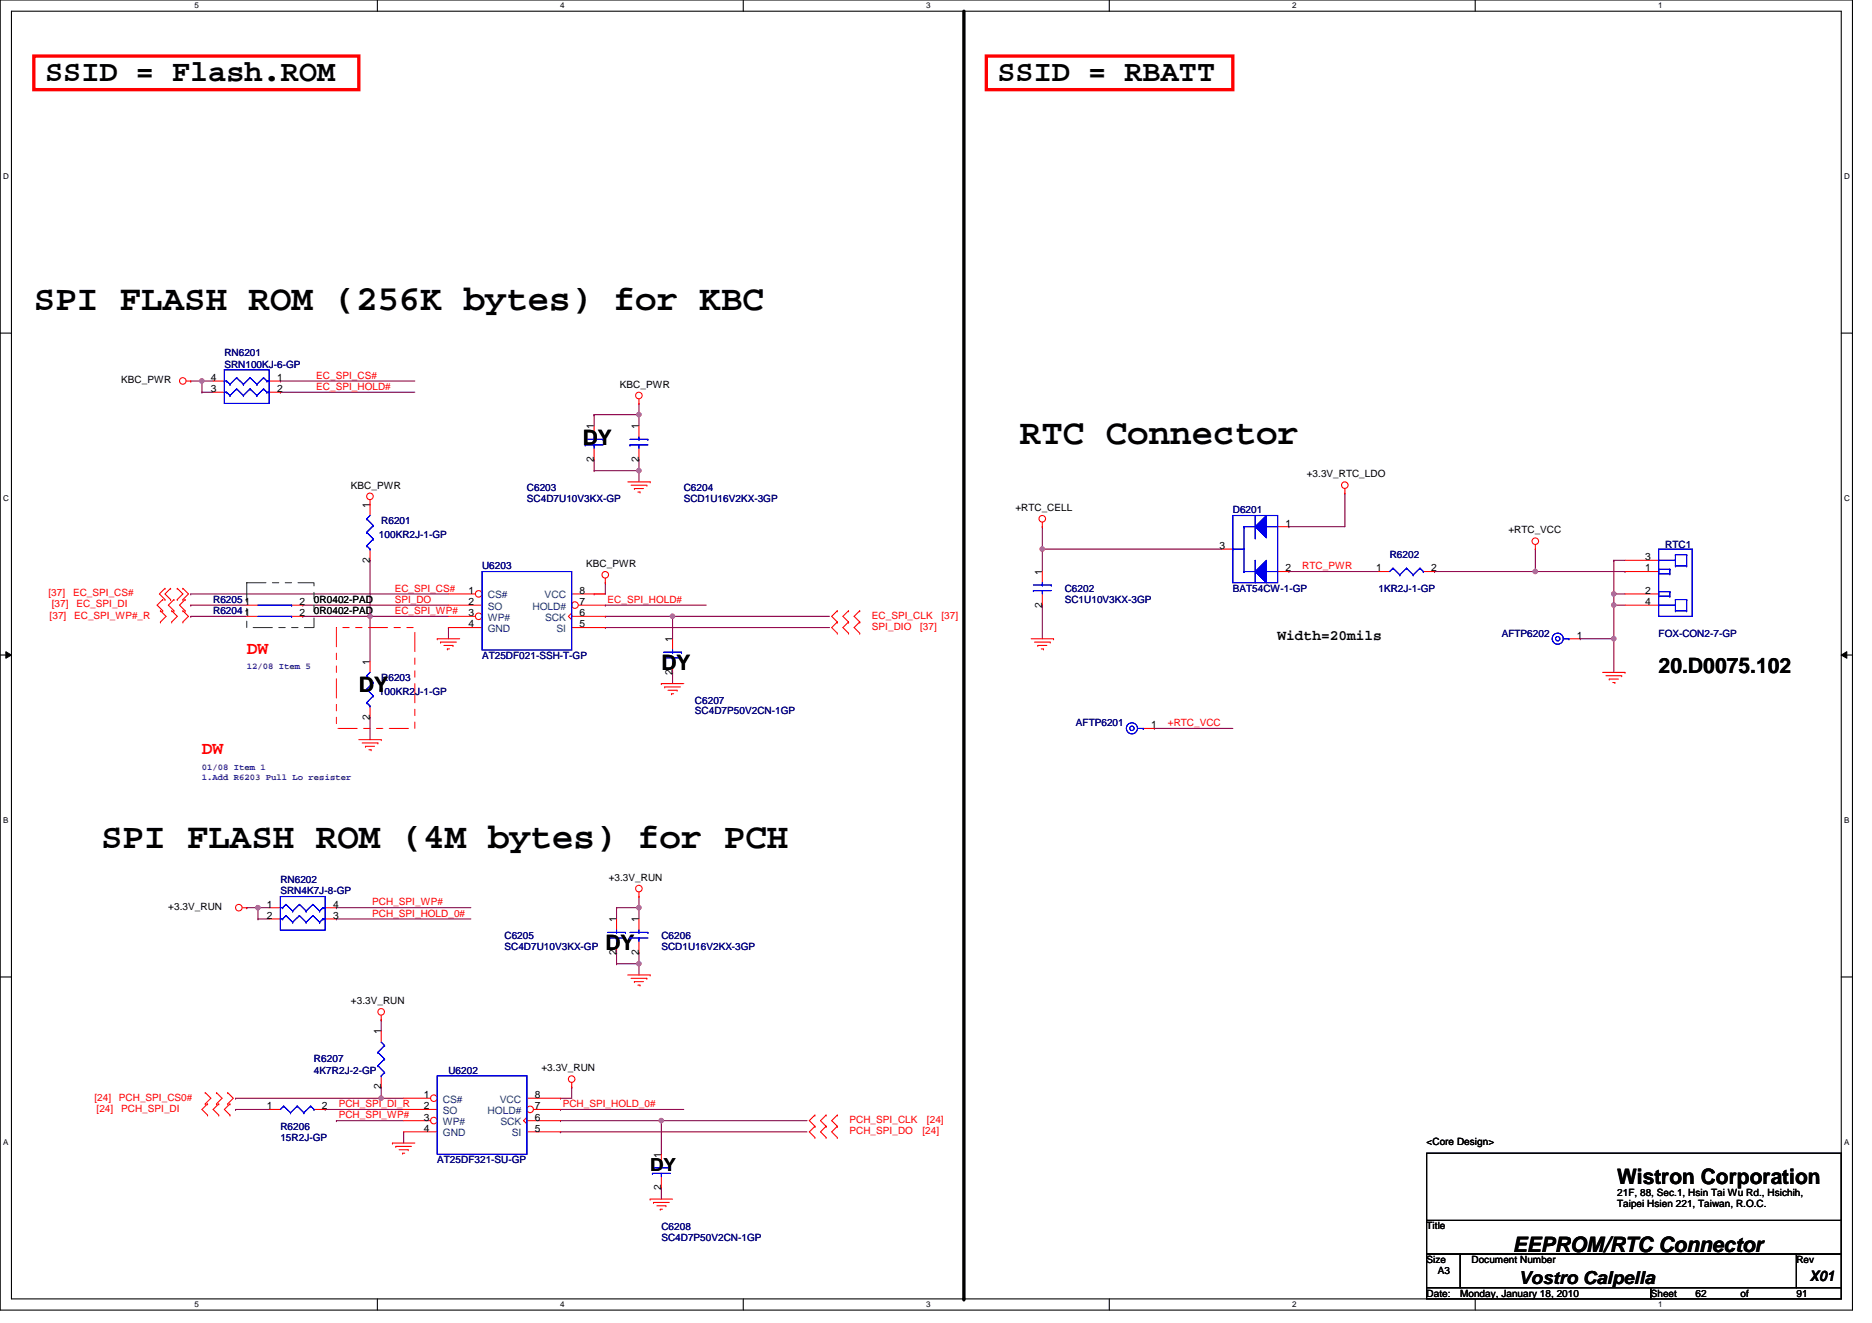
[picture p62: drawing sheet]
<svg xmlns="http://www.w3.org/2000/svg" width="297mm" height="210mm" viewBox="0 0 297 210" stroke-linecap="round" stroke-linejoin="round" font-family="sans-serif">
<defs><g id="words">
<g font-size="5.7">
<text x="5.4" y="49.2">SPI FLASH ROM (256K bytes) for KBC</text>
<text x="161.8" y="70.5">RTC Connector</text>
<text x="16" y="134.5">SPI FLASH ROM (4M bytes) for PCH</text>
</g>
<g font-size="4.8">
<text x="7.2" y="12.9">SSID = Flash.ROM</text>
<text x="158.3" y="12.9">SSID = RBATT</text>
</g>
<g font-size="3.4">
<text x="92.5" y="70.7">DY</text>
<text x="104.9" y="106.2">DY</text>
<text x="263.2" y="106.8">20.D0075.102</text>
<text x="56.9" y="109.8">DY</text>
<text x="96.1" y="150.7">DY</text>
<text x="256.6" y="187.9">Wistron Corporation</text>
<text x="240.1" y="198.7">EEPROM/RTC Connector</text>
</g>
<g font-size="2.8" fill="#f00">
<text x="39.2" y="103.7">DW</text>
<text x="32" y="119.7">DW</text>
</g>
<g font-size="2.8">
<text x="103.2" y="185.8">DY</text>
<text x="241" y="203.7">Vostro Calpella</text>
</g>
<g font-size="2.3">
<text x="202.7" y="101.5">Width=20mils</text>
<text x="287.2" y="203.2">X01</text>
</g>
<g font-size="1.6" fill="#000080">
<text x="35.6" y="56.5">RN6201</text>
<text x="35.6" y="58.3">SRN100KJ-6-GP</text>
<text x="83.6" y="77.9">C6203</text>
<text x="108.5" y="77.9">C6204</text>
<text x="60.5" y="83.2">R6201</text>
<text x="83.6" y="79.7">SC4D7U10V3KX-GP</text>
<text x="108.5" y="79.7">SCD1U16V2KX-3GP</text>
<text x="195.6" y="81.4">D6201</text>
<text x="60.1" y="85.3">100KR2J-1-GP</text>
<text x="220.5" y="88.5">R6202</text>
<text x="264.2" y="86.9">RTC1</text>
<text x="33.8" y="95.7">R6205</text>
<text x="76.5" y="90.3">U6203</text>
<text x="168.9" y="93.9">C6202</text>
<text x="168.9" y="95.7">SC1U10V3KX-3GP</text>
<text x="195.6" y="93.9">BAT54CW-1-GP</text>
<text x="218.7" y="93.9">1KR2J-1-GP</text>
<text x="33.8" y="97.4">R6204</text>
<text x="238.3" y="101">AFTP6202</text>
<text x="263.2" y="101">FOX-CON2-7-GP</text>
<text x="76.5" y="104.5">AT25DF021-SSH-T-GP</text>
<text x="60.1" y="110.2">100KR2J-1-GP</text>
<text x="60.5" y="108.1">R6203</text>
<text x="110.3" y="111.7">C6207</text>
<text x="110.3" y="113.3">SC4D7P50V2CN-1GP</text>
<text x="170.7" y="115.2">AFTP6201</text>
<text x="44.5" y="140.1">RN6202</text>
<text x="44.5" y="141.9">SRN4K7J-8-GP</text>
<text x="80" y="149">C6205</text>
<text x="104.9" y="149">C6206</text>
<text x="80" y="150.8">SC4D7U10V3KX-GP</text>
<text x="104.9" y="150.8">SCD1U16V2KX-3GP</text>
<text x="49.8" y="168.6">R6207</text>
<text x="49.8" y="170.3">4K7R2J-2-GP</text>
<text x="71.2" y="170.3">U6202</text>
<text x="44.5" y="179.2">R6206</text>
<text x="44.5" y="181">15R2J-GP</text>
<text x="69.4" y="184.6">AT25DF321-SU-GP</text>
<text x="104.9" y="195.2">C6208</text>
<text x="104.9" y="196.8">SC4D7P50V2CN-1GP</text>
</g>
<g font-size="1.6">
<text x="19.2" y="60.8">KBC_PWR</text>
<text x="33.5" y="62.2">3</text>
<text x="33.5" y="60.4">4</text>
<text x="44" y="60.4">1</text>
<text x="44" y="62.2">2</text>
<text x="98.4" y="61.5">KBC_PWR</text>
<text x="94.3" y="68.1" transform="rotate(-90 94.3 68.1)">1</text>
<text x="101.4" y="68.1" transform="rotate(-90 101.4 68.1)">1</text>
<text x="55.7" y="77.5">KBC_PWR</text>
<text x="94.3" y="73.3" transform="rotate(-90 94.3 73.3)">2</text>
<text x="101.4" y="73.3" transform="rotate(-90 101.4 73.3)">2</text>
<text x="207.3" y="75.7">+3.3V_RTC_LDO</text>
<text x="58.7" y="80.5" transform="rotate(-90 58.7 80.5)">1</text>
<text x="161.1" y="81.1">+RTC_CELL</text>
<text x="204" y="83.5">1</text>
<text x="58.7" y="89.3" transform="rotate(-90 58.7 89.3)">2</text>
<text x="93" y="90">KBC_PWR</text>
<text x="193.5" y="87.1">3</text>
<text x="239.3" y="84.6">+RTC_VCC</text>
<text x="261" y="88.9">3</text>
<text x="38.8" y="96">1</text>
<text x="47.5" y="96">2</text>
<text x="49.8" y="95.7">0R0402-PAD</text>
<text x="74.4" y="94.2">1</text>
<text x="74.4" y="96">2</text>
<text x="92" y="96">7</text>
<text x="92" y="94.2">8</text>
<text x="165.4" y="91.2" transform="rotate(-90 165.4 91.2)">1</text>
<text x="204" y="90.7">2</text>
<text x="218.4" y="90.7">1</text>
<text x="227.1" y="90.7">2</text>
<text x="261" y="96">4</text>
<text x="261" y="90.7">1</text>
<text x="261" y="94.2">2</text>
<text x="38.8" y="97.8">1</text>
<text x="47.5" y="97.8">2</text>
<text x="49.8" y="97.4">0R0402-PAD</text>
<text x="74.4" y="97.8">3</text>
<text x="74.4" y="99.5">4</text>
<text x="92" y="99.5">5</text>
<text x="92" y="97.8">6</text>
<text x="106.7" y="101.9" transform="rotate(-90 106.7 101.9)">1</text>
<text x="165.4" y="96.4" transform="rotate(-90 165.4 96.4)">2</text>
<text x="250.2" y="101.3">1</text>
<text x="58.7" y="105.4" transform="rotate(-90 58.7 105.4)">1</text>
<text x="106.7" y="107.1" transform="rotate(-90 106.7 107.1)">2</text>
<text x="58.7" y="114.2" transform="rotate(-90 58.7 114.2)">2</text>
<text x="182.6" y="115.5">1</text>
<text x="42.4" y="144">1</text>
<text x="52.8" y="144">4</text>
<text x="96.6" y="139.7">+3.3V_RUN</text>
<text x="26.7" y="144.4">+3.3V_RUN</text>
<text x="42.4" y="145.8">2</text>
<text x="52.8" y="145.8">3</text>
<text x="97.8" y="146.3" transform="rotate(-90 97.8 146.3)">1</text>
<text x="101.4" y="146.3" transform="rotate(-90 101.4 146.3)">1</text>
<text x="97.8" y="151.5" transform="rotate(-90 97.8 151.5)">2</text>
<text x="101.4" y="151.5" transform="rotate(-90 101.4 151.5)">2</text>
<text x="55.7" y="159.3">+3.3V_RUN</text>
<text x="60.5" y="164.1" transform="rotate(-90 60.5 164.1)">1</text>
<text x="60.5" y="172.8" transform="rotate(-90 60.5 172.8)">2</text>
<text x="85.9" y="170">+3.3V_RUN</text>
<text x="42.4" y="176">1</text>
<text x="51.1" y="176">2</text>
<text x="67.2" y="174.2">1</text>
<text x="67.2" y="176">2</text>
<text x="67.2" y="177.8">3</text>
<text x="67.2" y="179.6">4</text>
<text x="84.9" y="179.6">5</text>
<text x="84.9" y="177.8">6</text>
<text x="84.9" y="176">7</text>
<text x="84.9" y="174.2">8</text>
<text x="104.9" y="183.7" transform="rotate(-90 104.9 183.7)">1</text>
<text x="226.4" y="181.7">&lt;Core Design&gt;</text>
<text x="104.9" y="188.8" transform="rotate(-90 104.9 188.8)">2</text>
<text x="256.6" y="189.7">21F, 88, Sec.1, Hsin Tai Wu Rd., Hsichih,</text>
<text x="256.6" y="191.5">Taipei Hsien 221, Taiwan, R.O.C.</text>
<text x="226.4" y="195.1">Title</text>
<text x="226.4" y="200.4">Size</text>
<text x="228.2" y="202.2">A3</text>
<text x="233.5" y="200.4">Document Number</text>
<text x="285" y="200.4">Rev</text>
<text x="226.4" y="205.7">Date:</text>
<text x="231.7" y="205.7">Monday, January 18, 2010</text>
<text x="261.9" y="205.7">Sheet</text>
<text x="269" y="205.7">62</text>
<text x="276.2" y="205.7">of</text>
<text x="285" y="205.7">91</text>
</g>
<g font-size="1.6" fill="#f00">
<text x="50.2" y="60.1">EC_SPI_CS#</text>
<text x="50.2" y="61.9">EC_SPI_HOLD#</text>
<text x="7.7" y="94.6">[37]</text>
<text x="11.6" y="94.6">EC_SPI_CS#</text>
<text x="62.6" y="95.7">SPI_DO</text>
<text x="62.6" y="93.9">EC_SPI_CS#</text>
<text x="96.4" y="95.7">EC_SPI_HOLD#</text>
<text x="206.6" y="90.3">RTC_PWR</text>
<text x="7.9" y="98.1">[37]</text>
<text x="8.2" y="96.4">[37]</text>
<text x="11.8" y="98.1">EC_SPI_WP#_R</text>
<text x="12.1" y="96.4">EC_SPI_DI</text>
<text x="62.6" y="97.4">EC_SPI_WP#</text>
<text x="138.4" y="99.9">SPI_DIO</text>
<text x="138.4" y="98.1">EC_SPI_CLK</text>
<text x="146" y="99.9">[37]</text>
<text x="149.4" y="98.1">[37]</text>
<text x="185.3" y="115.2">+RTC_VCC</text>
<text x="59.1" y="143.7">PCH_SPI_WP#</text>
<text x="59.1" y="145.4">PCH_SPI_HOLD_0#</text>
<text x="15" y="174.6">[24]</text>
<text x="15.3" y="176.4">[24]</text>
<text x="18.9" y="174.6">PCH_SPI_CS0#</text>
<text x="19.2" y="176.4">PCH_SPI_DI</text>
<text x="53.7" y="175.7">PCH_SPI_DI_R</text>
<text x="53.7" y="177.4">PCH_SPI_WP#</text>
<text x="89.3" y="175.7">PCH_SPI_HOLD_0#</text>
<text x="134.8" y="178.2">PCH_SPI_CLK</text>
<text x="134.8" y="179.9">PCH_SPI_DO</text>
<text x="146.4" y="179.9">[24]</text>
<text x="147.1" y="178.2">[24]</text>
</g>
<g font-size="1.6" fill="#004080">
<text x="77.4" y="95">CS#</text>
<text x="86.4" y="95">VCC</text>
<text x="77.4" y="96.7">SO</text>
<text x="77.4" y="98.5">WP#</text>
<text x="77.4" y="100.3">GND</text>
<text x="84.5" y="96.7">HOLD#</text>
<text x="86.5" y="98.5">SCK</text>
<text x="88.3" y="100.3">SI</text>
<text x="70.3" y="175">CS#</text>
<text x="70.3" y="176.7">SO</text>
<text x="70.3" y="178.5">WP#</text>
<text x="77.4" y="176.7">HOLD#</text>
<text x="79.3" y="175">VCC</text>
<text x="79.4" y="178.5">SCK</text>
<text x="70.3" y="180.3">GND</text>
<text x="81.2" y="180.3">SI</text>
</g>
<g font-size="1.4" fill="#400080">
<text x="39.2" y="106.1">12/08 Item 5</text>
<text x="32" y="122.1">01/08 Item 1</text>
<text x="32" y="123.7">1.Add R6203 Pull Lo resister</text>
</g>
<g font-size="1.3">
<text x="30.8" y="1.3">5</text>
<text x="88.9" y="1.3">4</text>
<text x="147" y="1.3">3</text>
<text x="205" y="1.3">2</text>
<text x="263.1" y="1.3">1</text>
<text x=".5" y="28.4">D</text>
<text x="292.6" y="28.4">D</text>
<text x=".5" y="79.5">C</text>
<text x="292.6" y="79.5">C</text>
<text x=".5" y="130.6">B</text>
<text x="292.6" y="130.6">B</text>
<text x=".5" y="181.7">A</text>
<text x="292.6" y="181.7">A</text>
<text x="30.8" y="207.4">5</text>
<text x="88.9" y="207.4">4</text>
<text x="147" y="207.4">3</text>
<text x="205" y="207.4">2</text>
<text x="263.1" y="207.4">1</text>
</g>
</g></defs>
<path d="M0 0h293.9v207.9h-293.9zM1.8 1.8h290.4v204.3h-290.4z" fill="none" stroke="#000" stroke-width=".17"/>
<g fill="#fff">
<path d="M30.8 .2h.7v1.4h-.7z"/>
<path d="M30.8 206.3h.7v1.4h-.7z"/>
</g>
<path d="M59.9 0v1.8M59.9 206.1v1.8" fill="none" stroke="#000" stroke-width=".17"/>
<g fill="#fff">
<path d="M88.9 .2h.7v1.4h-.7z"/>
<path d="M88.9 206.3h.7v1.4h-.7z"/>
</g>
<path d="M117.9 0v1.8M117.9 206.1v1.8" fill="none" stroke="#000" stroke-width=".17"/>
<g fill="#fff">
<path d="M147 .2h.7v1.4h-.7z"/>
<path d="M147 206.3h.7v1.4h-.7z"/>
</g>
<path d="M176 0v1.8M176 206.1v1.8" fill="none" stroke="#000" stroke-width=".17"/>
<g fill="#fff">
<path d="M205 .2h.7v1.4h-.7z"/>
<path d="M205 206.3h.7v1.4h-.7z"/>
</g>
<path d="M234.1 0v1.8M234.1 206.1v1.8" fill="none" stroke="#000" stroke-width=".17"/>
<g fill="#fff">
<path d="M263.1 .2h.7v1.4h-.7z"/>
<path d="M263.1 206.3h.7v1.4h-.7z"/>
<path d="M.5 27.3h.9v1.4h-.9z"/>
<path d="M292.6 27.3h.9v1.4h-.9z"/>
<path d="M.5 78.4h.9v1.4h-.9z"/>
<path d="M292.6 78.4h.9v1.4h-.9z"/>
</g>
<path d="M0 52.9h1.8M292.2 52.9h1.7" fill="none" stroke="#000" stroke-width=".17"/>
<g fill="#fff">
<path d="M.5 129.5h.8v1.4h-.8z"/>
<path d="M292.6 129.5h.9v1.4h-.9z"/>
</g>
<path d="M0 103.9h1.8M292.2 103.9h1.7" fill="none" stroke="#000" stroke-width=".17"/>
<path d="M.9 103.4l.9 .5-.9 .5zM292.2 103.9l.8-.5v1z" fill="#000"/>
<path d="M.9 103.4l.9 .5-.9 .5zM292.2 103.9l.8-.5v1z" fill="none" stroke="#000" stroke-width=".16"/>
<g fill="#fff">
<path d="M.5 180.5h.8v1.4h-.8z"/>
<path d="M292.6 180.5h.9v1.4h-.9z"/>
</g>
<path d="M0 155h1.8M292.2 155h1.7" fill="none" stroke="#000" stroke-width=".17"/>
<path d="M58.7 88.9h.1M58.7 88.9v8.9" fill="none" stroke="#800040" stroke-width=".17"/>
<circle cx="58.7" cy="97.8" r=".35" fill="#f0f"/>
<circle cx="58.7" cy="97.8" r=".35" fill="none" stroke="#f0f" stroke-width=".17"/>
<g fill="none" stroke="#800040" stroke-width=".17">
<path d="M94.3 65.8h.1M94.3 65.8v1.8M101.4 65.8h.1M101.4 65.8v1.8M30.3 97.8h.1M30.3 96h.1M30.3 97.8h8.9M30.3 96h8.9M48 96h.1M48 96h23.2M58.7 97.8h.1M58.7 97.8h12.5"/>
<path d="M71.2 99.6h.1M71.2 99.6v1.7M94.3 94.2h.1M96.1 92.5h.1M96.1 92.5v1.7h-1.8"/>
</g>
<circle cx="101.4" cy="65.8" r=".35" fill="#f0f"/>
<circle cx="101.4" cy="65.8" r=".35" fill="none" stroke="#f0f" stroke-width=".17"/>
<path d="M94.3 65.8h.1M94.3 72.9h.1M94.3 74.7h.1M94.3 65.8h7.1M94.3 72.9v1.8M94.3 74.7h7.1M101.4 74.7h.1M101.4 74.7v1.8" fill="none" stroke="#800040" stroke-width=".17"/>
<circle cx="101.4" cy="74.7" r=".35" fill="#f0f"/>
<circle cx="101.4" cy="74.7" r=".35" fill="none" stroke="#f0f" stroke-width=".17"/>
<g fill="none" stroke="#800040" stroke-width=".17">
<path d="M101.4 72.9h.1M101.4 64h.1M101.4 64v1.8M101.4 72.9v1.8M213.4 78.2h.1M213.4 78.2v5.4h-8.9M30.3 94.2h.1M30.3 94.2h40.9M48 97.8h.1M48 97.8h10.7M165.4 83.6h.1M165.4 96h.1"/>
<path d="M165.4 87.1h.1M165.4 83.6v3.5M165.4 96v5.3M165.4 87.1h28.4M204.5 83.6h.1M204.5 90.7h.1M204.5 90.7h14.2M243.6 87.1h.1M243.6 87.1v3.6M106.7 106.7h.1M106.7 106.7v1.8M256.1 101.3h.1"/>
<path d="M256.1 101.3v5.4"/>
</g>
<circle cx="165.4" cy="87.1" r=".35" fill="#f0f"/>
<circle cx="165.4" cy="87.1" r=".35" fill="none" stroke="#f0f" stroke-width=".17"/>
<path d="M227.6 90.7h.1M227.6 90.7h16" fill="none" stroke="#800040" stroke-width=".17"/>
<circle cx="243.6" cy="90.7" r=".35" fill="#f0f"/>
<circle cx="243.6" cy="90.7" r=".35" fill="none" stroke="#f0f" stroke-width=".17"/>
<path d="M165.4 87.1h.1M165.4 87.1v3.6M183.2 115.6h.1M183.2 115.6h12.4M250.7 101.3h.1M250.7 101.3h5.4" fill="none" stroke="#800040" stroke-width=".17"/>
<circle cx="256.1" cy="101.3" r=".35" fill="#f0f"/>
<circle cx="256.1" cy="101.3" r=".35" fill="none" stroke="#f0f" stroke-width=".17"/>
<path d="M256.1 96h.1M256.1 96h1.7" fill="none" stroke="#800040" stroke-width=".17"/>
<circle cx="256.1" cy="96" r=".35" fill="#f0f"/>
<circle cx="256.1" cy="96" r=".35" fill="none" stroke="#f0f" stroke-width=".17"/>
<path d="M256.1 94.2h.1M256.1 94.2v1.8" fill="none" stroke="#800040" stroke-width=".17"/>
<circle cx="256.1" cy="94.2" r=".35" fill="#f0f"/>
<circle cx="256.1" cy="94.2" r=".35" fill="none" stroke="#f0f" stroke-width=".17"/>
<g fill="none" stroke="#800040" stroke-width=".17">
<path d="M37.4 176h.1M37.4 176h5.3M51.6 176h.1M51.6 176h12.4M53.4 177.8h.1M53.4 177.8h10.6M64 179.6h.1M64 179.6v1.8M88.9 177.8h.1M88.9 179.6h.1M88.9 176h.1M88.9 177.8h39.2"/>
<path d="M88.9 179.6h39.2M88.9 176h19.6M104.9 177.8h.1M104.9 177.8v5.3"/>
</g>
<circle cx="104.9" cy="177.8" r=".35" fill="#f0f"/>
<circle cx="104.9" cy="177.8" r=".35" fill="none" stroke="#f0f" stroke-width=".17"/>
<path d="M97.8 144h.1M97.8 144v1.8M101.4 152.9h.1M101.4 152.9v1.8M88.9 174.2h.1M90.7 172.5h.1M90.7 172.5v1.7h-1.8" fill="none" stroke="#800040" stroke-width=".17"/>
<circle cx="101.4" cy="152.9" r=".35" fill="#f0f"/>
<circle cx="101.4" cy="152.9" r=".35" fill="none" stroke="#f0f" stroke-width=".17"/>
<path d="M101.4 144h.1M101.4 144v1.8" fill="none" stroke="#800040" stroke-width=".17"/>
<circle cx="101.4" cy="144" r=".35" fill="#f0f"/>
<circle cx="101.4" cy="144" r=".35" fill="none" stroke="#f0f" stroke-width=".17"/>
<path d="M60.5 174.2h.1M60.5 174.2h3.5" fill="none" stroke="#800040" stroke-width=".17"/>
<circle cx="60.5" cy="174.2" r=".35" fill="#f0f"/>
<circle cx="60.5" cy="174.2" r=".35" fill="none" stroke="#f0f" stroke-width=".17"/>
<path d="M40.9 144h.1M40.9 144h1.8M37.4 174.2h.1M60.5 172.5h.1M60.5 161.8h.1M60.5 161.8v1.8M60.5 172.5v1.7h-23.1M104.9 188.5h.1M104.9 188.5v1.7" fill="none" stroke="#800040" stroke-width=".17"/>
<circle cx="40.9" cy="144" r=".35" fill="#f0f"/>
<circle cx="40.9" cy="144" r=".35" fill="none" stroke="#f0f" stroke-width=".17"/>
<g fill="none" stroke="#800040" stroke-width=".17">
<path d="M32 60.5h.1M32 60.5h1.8M39.2 144h.1M39.2 144h1.7M40.9 145.8h.1M40.9 144h.1M40.9 145.8h1.8M40.9 144v1.8M53.4 144h.1M53.4 145.8h.1M53.4 145.8h21.3M53.4 144h21.3"/>
<path d="M97.8 144h.1M97.8 152.9h.1M97.8 151.1h.1M97.8 151.1v1.8M101.4 142.2h.1M101.4 151.1h.1M101.4 142.2v1.8h-3.6M101.4 151.1v1.8h-3.6"/>
</g>
<circle cx="32" cy="60.4" r=".35" fill="#f0f"/>
<circle cx="32" cy="60.4" r=".35" fill="none" stroke="#f0f" stroke-width=".17"/>
<g fill="none" stroke="#800040" stroke-width=".17">
<path d="M30.3 60.5h.1M30.3 60.5h1.7M32 62.2h.1M32 60.5h.1M32 62.2h1.8M32 60.5v1.7M44.5 60.5h.1M44.5 62.2h.1M44.5 62.2h21.3M44.5 60.5h21.3M96.1 96h.1M96.1 96h16"/>
<path d="M106.7 97.8h.1M106.7 97.8h24.9"/>
</g>
<circle cx="106.7" cy="97.8" r=".35" fill="#f0f"/>
<circle cx="106.7" cy="97.8" r=".35" fill="none" stroke="#f0f" stroke-width=".17"/>
<g fill="none" stroke="#800040" stroke-width=".17">
<path d="M58.7 97.8h.1M58.7 97.8v7.1M96.1 97.8h.1M96.1 99.6h.1M96.1 97.8h10.6M96.1 99.6h35.5M106.7 97.8h.1M106.7 97.8v3.5M243.6 90.7h14.2M256.1 96h.1M256.1 88.9h.1M256.1 94.2h.1"/>
<path d="M256.1 88.9v5.3M256.1 96v5.3M256.1 88.9h1.7M256.1 94.2h1.7M257.8 90.7h.1M58.7 113.8h.1M58.7 113.8v3.5"/>
</g>
<g fill="none" stroke="#f00" stroke-width=".17">
<path d="M29.5 60.5h.8M30.3 60.5h.1M58.7 79.3v.7M99.6 76.5h3.6M100.1 77h2.5M100.7 77.5h.1M100.7 77.5h1.4M101.2 78.1h.4M101.4 64h.1M101.4 63.3v.7M101.6 78.1h.1M102.6 77h.1"/>
<path d="M103.2 76.5h.1M213.4 78.2h.1M213.4 77.5v.7M25.5 98.7h.1M25.5 96.9h.1M25.5 96.9l.8 .9-.8 .9M25.8 96.9h.1M25.8 95.1h.1M25.8 95.1l-.9 .9 .9 .9M26.2 93.3h.1M26.2 95.1h.1M26.2 93.3l-.9 .9 .9 .9"/>
<path d="M27.1 95.1h.1M27.1 93.3h.1M27.1 93.3l-.9 .9 .9 .9M27.2 96.9h.1M27.2 98.7h.1M27.2 96.9l.9 .9-.9 .9M27.6 95.1h.1M27.6 96.9h.1M27.6 95.1l-.9 .9 .9 .9M28.1 93.3h.1M28.1 95.1h.1M28.1 93.3l.9 .9-.9 .9"/>
<path d="M29 98.7h.1M29 96.9h.1M29 93.3h.1M29 95.1h.1M29 93.3l.9 .9-.9 .9M29 96.9l.9 .9-.9 .9M29.4 96.9h.1M29.4 95.1h.1M29.4 95.1l-.9 .9 .9 .9M58.7 80h.1M96.1 92.5h.1M96.1 91.7v.8"/>
<path d="M132.9 98.7h.1M132.9 96.9h.1M132.9 98.7l-.9 .9 .9 .9M132.9 96.9l-.9 .9 .9 .9M134.6 98.7h.1M134.6 96.9h.1M134.6 98.7l-.9 .9 .9 .9M134.6 96.9l-.9 .9 .9 .9M136.4 98.7h.1M136.4 96.9h.1M136.4 96.9l-.9 .9 .9 .9M136.4 98.7l-.9 .9 .9 .9"/>
<path d="M165.4 83.6h.1M165.4 82.8v.8M243.6 87.1h.1M243.6 86.4v.7M56.9 117.3h3.6M57.5 117.9h2.5M58 118.4h.1M58 118.4h1.4M58.5 119h.4M58.9 119h.1M60 117.9h.1M60.5 117.3h.1"/>
<path d="M69.4 101.3h.1M69.4 101.3h3.5M69.9 101.9h.1M69.9 101.9h2.5M70.4 102.4h1.5M71 103h.1M71 103h.3M71.9 102.4h.1M104.9 108.5h.1M104.9 108.5h3.6M105.5 109h.1M105.5 109h2.5"/>
<path d="M106 109.5h1.4M106.5 110.1h.1M106.5 110.1h.4M107.4 109.5h.1M132.9 100.5h.1M134.6 100.5h.1M136.4 100.5h.1M163.6 101.3h3.6M164.1 101.9h2.5M164.7 102.4h.1M164.7 102.4h1.4M165.2 103h.4"/>
<path d="M165.6 103h.1M166.6 101.9h.1M167.2 101.3h.1M181.4 115.6h1.8M254.3 106.7h3.5M254.8 107.2h2.5M255.4 107.7h.1M255.4 107.7h1.4M255.9 108.3h.3M256.2 108.3h.1M257.3 107.2h.1M257.8 106.7h.1"/>
<path d="M38.4 144h.8M39.2 144h.1M99.6 154.7h3.6M100.1 155.2h2.5M100.7 155.7h.1M100.7 155.7h1.4M101.2 156.3h.4M101.4 142.2h.1M101.4 141.5v.7M101.6 156.3h.1M102.6 155.2h.1M103.2 154.7h.1"/>
<path d="M32.6 175.1h.1M32.6 173.4h.1M32.6 173.4l.9 .8-.9 .9M32.9 176.9h.1M32.9 175.1h.1M32.9 175.1l-.9 .9 .9 .9M34.4 173.4h.1M34.4 175.1h.1M34.4 173.4l.8 .8-.8 .9M34.7 175.1h.1M34.7 176.9h.1M34.7 175.1l-.9 .9 .9 .9"/>
<path d="M36.1 175.1h.1M36.1 173.4h.1M36.1 173.4l.9 .8-.9 .9M36.5 176.9h.1M36.5 175.1h.1M36.5 175.1l-.9 .9 .9 .9M60.5 161.8h.1M60.5 161.1v.7M90.7 172.5h.1M90.7 171.7v.8M129.3 178.7h.1M129.3 176.9h.1"/>
<path d="M129.3 178.7l-.9 .9 .9 .9M129.3 176.9l-.9 .9 .9 .9M131.1 176.9h.1M131.1 178.7h.1M131.1 176.9l-.9 .9 .9 .9M131.1 178.7l-.9 .9 .9 .9M132.9 178.7h.1M132.9 176.9h.1M132.9 178.7l-.9 .9 .9 .9M132.9 176.9l-.9 .9 .9 .9M62.3 181.4h.1M62.3 181.4h3.5"/>
<path d="M62.8 181.9h.1M62.8 181.9h2.5M63.3 182.4h1.5M63.9 183h.1M63.9 183h.3M64.8 182.4h.1M103.2 190.2h.1M103.2 190.2h3.5M103.7 190.8h.1M103.7 190.8h2.5M104.2 191.3h1.5M104.8 191.9h.1"/>
<path d="M104.8 191.9h.3M105.7 191.3h.1M129.3 180.5h.1M131.1 180.5h.1M132.9 180.5h.1"/>
<circle cx="29" cy="60.4" r=".52"/>
<circle cx="58.7" cy="78.8" r=".52"/>
<circle cx="101.4" cy="62.7" r=".52"/>
<circle cx="213.4" cy="77" r=".52"/>
<circle cx="96" cy="91.2" r=".52"/>
<circle cx="165.4" cy="82.3" r=".52"/>
<circle cx="243.6" cy="85.9" r=".52"/>
<circle cx="37.9" cy="144" r=".52"/>
<circle cx="101.4" cy="141" r=".52"/>
<circle cx="60.5" cy="160.5" r=".52"/>
<circle cx="90.7" cy="171.2" r=".52"/>
</g>
<path d="M226.4 183h65.8v10.6h-65.8zM226.4 193.6h65.8v5.4h-65.8zM226.4 199h5.3v5.3h-5.3zM231.7 199h53.3v5.3h-53.3zM285 199h7.2v5.3h-7.2zM226.4 204.3h35.5v1.8h-35.5zM261.9 204.3h30.3v1.8h-30.3z" fill="none" stroke="#000" stroke-width=".17"/>
<path d="M5.4 8.9h51.5v5.3h-51.5zM156.5 8.9h39.1v5.3h-39.1z" fill="none" stroke="#f00" stroke-width=".53"/>
<path d="M152.9 1.8v204.3" fill="none" stroke="#000" stroke-width=".53"/>
<circle cx="152.9" cy="206.1" r=".26" fill="#000"/>
<path d="M39.2 92.5h10.6v7.1h-10.6z" fill="none" stroke="#008000" stroke-width=".16" stroke-dasharray="3 1 1 1 1 1"/>
<path d="M53.4 99.6h12.4v16h-12.4z" fill="none" stroke="#f00" stroke-width=".16" stroke-dasharray="3 1 1 1 1 1"/>
<g fill="none" stroke="#00f" stroke-width=".17">
<path d="M180.5 115.6h.9M181.4 115.6h.1"/>
<circle cx="179.6" cy="115.6" r=".35"/>
<circle cx="179.6" cy="115.6" r=".88"/>
</g>
<circle cx="68.8" cy="174.2" r=".52" fill="#fff"/>
<g fill="none" stroke="#f00" stroke-width=".17">
<path d="M64 174.2h4.3M64 176h5.4"/>
<circle cx="68.8" cy="174.2" r=".52"/>
</g>
<circle cx="68.8" cy="177.8" r=".52" fill="#fff"/>
<g fill="none" stroke="#f00" stroke-width=".17">
<path d="M64 177.8h4.3M64 179.6h5.4M83.6 177.8h5.3M83.6 179.6h5.3M83.6 177.3l-.5 .5 .5 .5"/>
<circle cx="68.8" cy="177.8" r=".52"/>
</g>
<circle cx="84.1" cy="176" r=".52" fill="#fff"/>
<g fill="none" stroke="#f00" stroke-width=".17">
<path d="M33.8 60.5h1.8M33.8 62.2h1.8M42.7 60.5h1.8M42.7 62.2h1.8M193.8 87.1h1.8M202.7 83.6h1.8M202.7 90.7h1.8M42.7 176h1.8M49.8 176h1.8M83.6 174.2h5.3M84.7 176h4.2"/>
<circle cx="84.1" cy="176" r=".52"/>
</g>
<g fill="none" stroke="#00f" stroke-width=".17">
<path d="M35.6 58.7h7.1v5.3h-7.1zM37.5 59.9h.1M37.5 59.9l1.1 1.1M37.5 59.9l-1 1.1M39.7 59.9h.1M39.7 59.9l1.1 1.1M39.7 59.9l-1.1 1.1M41.8 59.9h.1M41.8 59.9l.6 .6M41.8 59.9l-1 1.1M35.6 60.5h.1M35.6 60.5h.4"/>
<path d="M35.6 62.2h.4M36 60.5h.1M36 62.2h.1M36 60.5l.5 .5M36 62.2l.5 .6M36.5 61h.1M36.5 62.8h.1M37.5 61.7h.1M37.5 61.7l-1 1.1M37.5 61.7l1.1 1.1M38.6 61h.1M38.6 62.8h.1"/>
<path d="M39.7 61.7h.1M39.7 61.7l-1.1 1.1M39.7 61.7l1.1 1.1M40.8 61h.1M40.8 62.8h.1M41.8 61.7h.1M41.8 61.7l-1 1.1M41.8 61.7l.6 .5M42.4 60.5h.1M42.4 62.2h.1M42.4 60.5h.3M42.4 62.2h.3"/>
<path d="M42.7 62.2h.1M45 175.5h.1M45 175.5l-.5 .5M45 175.5l1.1 1.1M46.1 176.6h.1M47.2 175.5h.1M47.2 175.5l-1.1 1.1M47.2 175.5l1 1.1M48.2 176.6h.1M49.3 175.5h.1M49.3 175.5l-1.1 1.1M49.3 175.5l.5 .5"/>
<path d="M49.8 176h.1M69.4 170.7h14.2v12.4h-14.2z"/>
</g>
<path d="M201 81.8v3.5l-1.8-1.7z" fill="#00f"/>
<path d="M195.6 87.1h.1M195.6 87.1h1.8M197.4 83.6h.1M197.4 90.7h.1M197.4 83.6h1.8M197.4 83.6v7.1M199.2 85.3h.1M199.2 81.8v3.5M201 81.8v3.5l-1.8-1.7zM201 83.6h.1M201 83.6h1.7" fill="none" stroke="#00f" stroke-width=".17"/>
<path d="M201 88.9v3.6l-1.8-1.8z" fill="#00f"/>
<path d="M195.6 81.8h7.1v10.7h-7.1zM197.4 90.7h.1M197.4 90.7h1.8M199.2 88.9h.1M199.2 88.9v3.6M201 88.9v3.6l-1.8-1.8zM201 90.7h.1M201 90.7h1.7" fill="none" stroke="#00f" stroke-width=".17"/>
<path d="M201 81.8v3.5l-1.8-1.7z" fill="#00f"/>
<path d="M195.6 87.1h.1M195.6 87.1h1.8M197.4 83.6h.1M197.4 90.7h.1M197.4 83.6h1.8M197.4 83.6v7.1M199.2 85.3h.1M199.2 81.8v3.5M201 81.8v3.5l-1.8-1.7zM201 83.6h.1M201 83.6h1.7" fill="none" stroke="#00f" stroke-width=".17"/>
<path d="M201 88.9v3.6l-1.8-1.8z" fill="#00f"/>
<g fill="none" stroke="#00f" stroke-width=".17">
<path d="M100 70.6h.1M100 69.7h2.8M100 70.6h2.8M101.4 69.7h.1M101.4 70.6h.1M101.4 69.3v.4M101.4 70.6v.5M102.8 69.7h.1M40.9 96h5.4M46.3 96h.1M164 93.7h.1M164 92.8h2.8"/>
<path d="M164 93.7h2.8M165.4 92.8h.1M165.4 93.7h.1M165.4 92.5v.3M165.4 93.7v.5M166.8 92.8h.1M195.6 81.8h7.1v10.7h-7.1zM197.4 90.7h.1M197.4 90.7h1.8M199.2 88.9h.1M199.2 88.9v3.6M201 88.9v3.6l-1.8-1.8z"/>
<path d="M201 90.7h.1M201 90.7h1.7M221 90.1h.1M221 90.1l-.5 .6M221 90.1l1.1 1.1M222.1 91.2h.1M223.2 90.1h.1M223.2 90.1l-1.1 1.1M223.2 90.1l1 1.1M224.2 91.2h.1M225.3 90.1h.1M225.3 90.1l-1.1 1.1"/>
<path d="M225.3 90.1l.5 .6M225.8 90.7h.1M263.2 87.1h5.3v10.7h-5.3zM263.2 88.9h.1M263.2 90.3h.1M263.2 91h.1M263.2 93.9h.1M263.2 94.6h.1M263.2 96h.1M263.2 96h2.6M263.2 88.9h2.6M263.2 90.3h1.8"/>
<path d="M263.2 90.3v.7M263.2 93.9v.7M263.2 91h1.8M263.2 93.9h1.8M263.2 94.6h1.8M265 91h.1M265 90.3h.1M265 94.6h.1M265 93.9h.1M265 90.3v.7M265 93.9v.7M265.8 88h.1"/>
<path d="M265.8 89.8h.1M265.8 95.1h.1M265.8 96.9h.1M265.8 88h1.8M265.8 88v1.8M265.8 95.1v1.8M265.8 89.8h1.8M265.8 95.1h1.8M265.8 96.9h1.8M267.6 89.8h.1M267.6 88h.1M267.6 96.9h.1"/>
<path d="M267.6 95.1h.1M267.6 88v1.8M267.6 95.1v1.8M105.3 104.4h.1M105.3 103.5h2.8M105.3 104.4h2.8M106.7 103.5h.1M106.7 104.4h.1M106.7 103.1v.4M106.7 104.4v.5M108.1 103.5h.1M248.1 101.3h.9"/>
<path d="M249 101.3h.1M44.5 142.2h7.1v5.4h-7.1zM44.5 145.8h.1M44.5 144h.3M44.5 145.8h.3M44.8 144h.1M44.8 145.8h.1M45.4 143.5h.1M45.4 145.3h.1M45.4 143.5l-.6 .5M45.4 143.5l1 1M45.4 145.3l1 1"/>
<path d="M45.4 145.3l-.6 .5M46.4 144.5h.1M46.4 146.3h.1M47.5 143.5h.1M47.5 145.3h.1M47.5 143.5l-1.1 1M47.5 143.5l1.1 1M47.5 145.3l1.1 1M47.5 145.3l-1.1 1M48.6 144.5h.1M48.6 146.3h.1M49.7 143.5h.1"/>
<path d="M49.7 145.3h.1M49.7 143.5l-1.1 1M49.7 143.5l1 1M49.7 145.3l1 1M49.7 145.3l-1.1 1M50.7 144.5h.1M50.7 146.3h.1M51.2 144h.1M51.2 145.8h.1M51.2 144h.4M51.2 144l-.5 .5M51.2 145.8h.4"/>
<path d="M51.2 145.8l-.5 .5M51.6 144h.1"/>
<circle cx="247.2" cy="101.3" r=".35"/>
<circle cx="247.2" cy="101.3" r=".88"/>
</g>
<g fill="none" stroke="#f00" stroke-width=".17">
<path d="M101.4 67.6v1.7M101.4 71.1v1.8M39.2 96h1.7M46.3 96h1.7M165.4 90.7v1.8M165.4 94.2v1.8M218.7 90.7h1.8M225.8 90.7h1.8M257.8 90.7h5.4M257.8 96h5.4M257.8 94.2h5.4M257.8 88.9h5.4"/>
<path d="M106.7 101.3v1.8M106.7 104.9v1.8M249 101.3h1.7M42.7 144h1.8M42.7 145.8h1.8M51.6 144h1.8M51.6 145.8h1.8"/>
</g>
<circle cx="75.9" cy="94.2" r=".52" fill="#fff"/>
<g fill="none" stroke="#f00" stroke-width=".17">
<path d="M71.2 94.2h4.2M71.2 96h5.3"/>
<circle cx="75.9" cy="94.2" r=".52"/>
</g>
<circle cx="75.9" cy="97.8" r=".52" fill="#fff"/>
<g fill="none" stroke="#f00" stroke-width=".17">
<path d="M71.2 97.8h4.2M71.2 99.6h5.3M90.7 97.8h5.4M90.7 99.6h5.4M90.7 97.3l-.5 .5 .5 .5"/>
<circle cx="75.9" cy="97.8" r=".52"/>
</g>
<circle cx="91.2" cy="96" r=".52" fill="#fff"/>
<g fill="none" stroke="#f00" stroke-width=".17">
<path d="M94.3 67.6v1.7M94.3 71.1v1.8M39.2 97.8h1.7M46.3 97.8h1.7M58.7 80v1.8M58.7 87.1v1.8M90.7 94.2h5.4M91.8 96h4.3M58.7 104.9v1.8M58.7 112v1.8M97.8 145.8v1.8M97.8 149.4v1.7"/>
<path d="M101.4 145.8v1.8M101.4 149.4v1.7M60.5 163.6v1.8M60.5 170.7v1.8M104.9 183.1v1.8M104.9 186.7v1.8"/>
<circle cx="91.2" cy="96" r=".52"/>
</g>
<g fill="none" stroke="#00f" stroke-width=".17">
<path d="M92.9 70.6h.1M92.9 69.7h2.8M92.9 70.6h2.8M94.3 69.7h.1M94.3 70.6h.1M94.3 69.3v.4M94.3 70.6v.5M95.7 69.7h.1M40.9 97.8h5.4M46.3 97.8h.1M58.2 82.3h.1M58.2 84.5h.1"/>
<path d="M58.2 86.6h.1M58.2 82.3l1 1.1M58.2 84.5l1 1M58.2 86.6l.5 .5M58.7 87.1h.1M58.7 81.8l-.5 .5M59.2 83.4h.1M59.2 85.5h.1M59.2 83.4l-1 1.1M59.2 85.5l-1 1.1M76.5 90.7h14.2v12.4h-14.2zM58.2 107.2h.1"/>
<path d="M58.2 109.3h.1M58.2 111.5h.1M58.2 107.2l1 1.1M58.2 109.3l1 1.1M58.2 111.5l.5 .5M58.7 112h.1M58.7 106.7l-.5 .5M59.2 108.3h.1M59.2 110.4h.1M59.2 108.3l-1 1M59.2 110.4l-1 1.1M96.4 148.8h.1"/>
<path d="M96.4 147.9h2.8M96.4 148.8h2.8M97.8 147.9h.1M97.8 148.8h.1M97.8 147.6v.3M97.8 148.8v.6M99.2 147.9h.1M100 148.8h.1M100 147.9h2.8M100 148.8h2.8M101.4 147.9h.1M101.4 148.8h.1"/>
<path d="M101.4 147.6v.3M101.4 148.8v.6M102.8 147.9h.1M60 167h.1M60 169.1h.1M60 167l1 1M60 169.1l1 1.1M60.5 170.7h.1M60.5 165.4l.5 .5M61 165.9h.1M61 168h.1M61 170.2h.1"/>
<path d="M61 165.9l-1 1.1M61 168l-1 1.1M61 170.2l-.5 .5M103.5 186.2h.1M103.5 185.3h2.9M103.5 186.2h2.9M104.9 185.3h.1M104.9 186.2h.1M104.9 184.9v.4M104.9 186.2v.5M106.4 185.3h.1"/>
</g>
<circle cx="58.7" cy="97.8" r=".35" fill="#f0f"/>
<circle cx="58.7" cy="97.8" r=".35" fill="none" stroke="#f0f" stroke-width=".17"/>
<circle cx="101.4" cy="65.8" r=".35" fill="#f0f"/>
<circle cx="101.4" cy="65.8" r=".35" fill="none" stroke="#f0f" stroke-width=".17"/>
<circle cx="101.4" cy="74.7" r=".35" fill="#f0f"/>
<circle cx="101.4" cy="74.7" r=".35" fill="none" stroke="#f0f" stroke-width=".17"/>
<circle cx="165.4" cy="87.1" r=".35" fill="#f0f"/>
<circle cx="165.4" cy="87.1" r=".35" fill="none" stroke="#f0f" stroke-width=".17"/>
<circle cx="243.6" cy="90.7" r=".35" fill="#f0f"/>
<circle cx="243.6" cy="90.7" r=".35" fill="none" stroke="#f0f" stroke-width=".17"/>
<circle cx="256.1" cy="101.3" r=".35" fill="#f0f"/>
<circle cx="256.1" cy="101.3" r=".35" fill="none" stroke="#f0f" stroke-width=".17"/>
<circle cx="256.1" cy="96" r=".35" fill="#f0f"/>
<circle cx="256.1" cy="96" r=".35" fill="none" stroke="#f0f" stroke-width=".17"/>
<circle cx="256.1" cy="94.2" r=".35" fill="#f0f"/>
<circle cx="256.1" cy="94.2" r=".35" fill="none" stroke="#f0f" stroke-width=".17"/>
<circle cx="104.9" cy="177.8" r=".35" fill="#f0f"/>
<circle cx="104.9" cy="177.8" r=".35" fill="none" stroke="#f0f" stroke-width=".17"/>
<circle cx="101.4" cy="152.9" r=".35" fill="#f0f"/>
<circle cx="101.4" cy="152.9" r=".35" fill="none" stroke="#f0f" stroke-width=".17"/>
<circle cx="101.4" cy="144" r=".35" fill="#f0f"/>
<circle cx="101.4" cy="144" r=".35" fill="none" stroke="#f0f" stroke-width=".17"/>
<circle cx="60.5" cy="174.2" r=".35" fill="#f0f"/>
<circle cx="60.5" cy="174.2" r=".35" fill="none" stroke="#f0f" stroke-width=".17"/>
<circle cx="40.9" cy="144" r=".35" fill="#f0f"/>
<circle cx="40.9" cy="144" r=".35" fill="none" stroke="#f0f" stroke-width=".17"/>
<circle cx="32" cy="60.4" r=".35" fill="#f0f"/>
<circle cx="32" cy="60.4" r=".35" fill="none" stroke="#f0f" stroke-width=".17"/>
<circle cx="106.7" cy="97.8" r=".35" fill="#f0f"/>
<circle cx="106.7" cy="97.8" r=".35" fill="none" stroke="#f0f" stroke-width=".17"/>
<use href="#words"/>
</svg>
